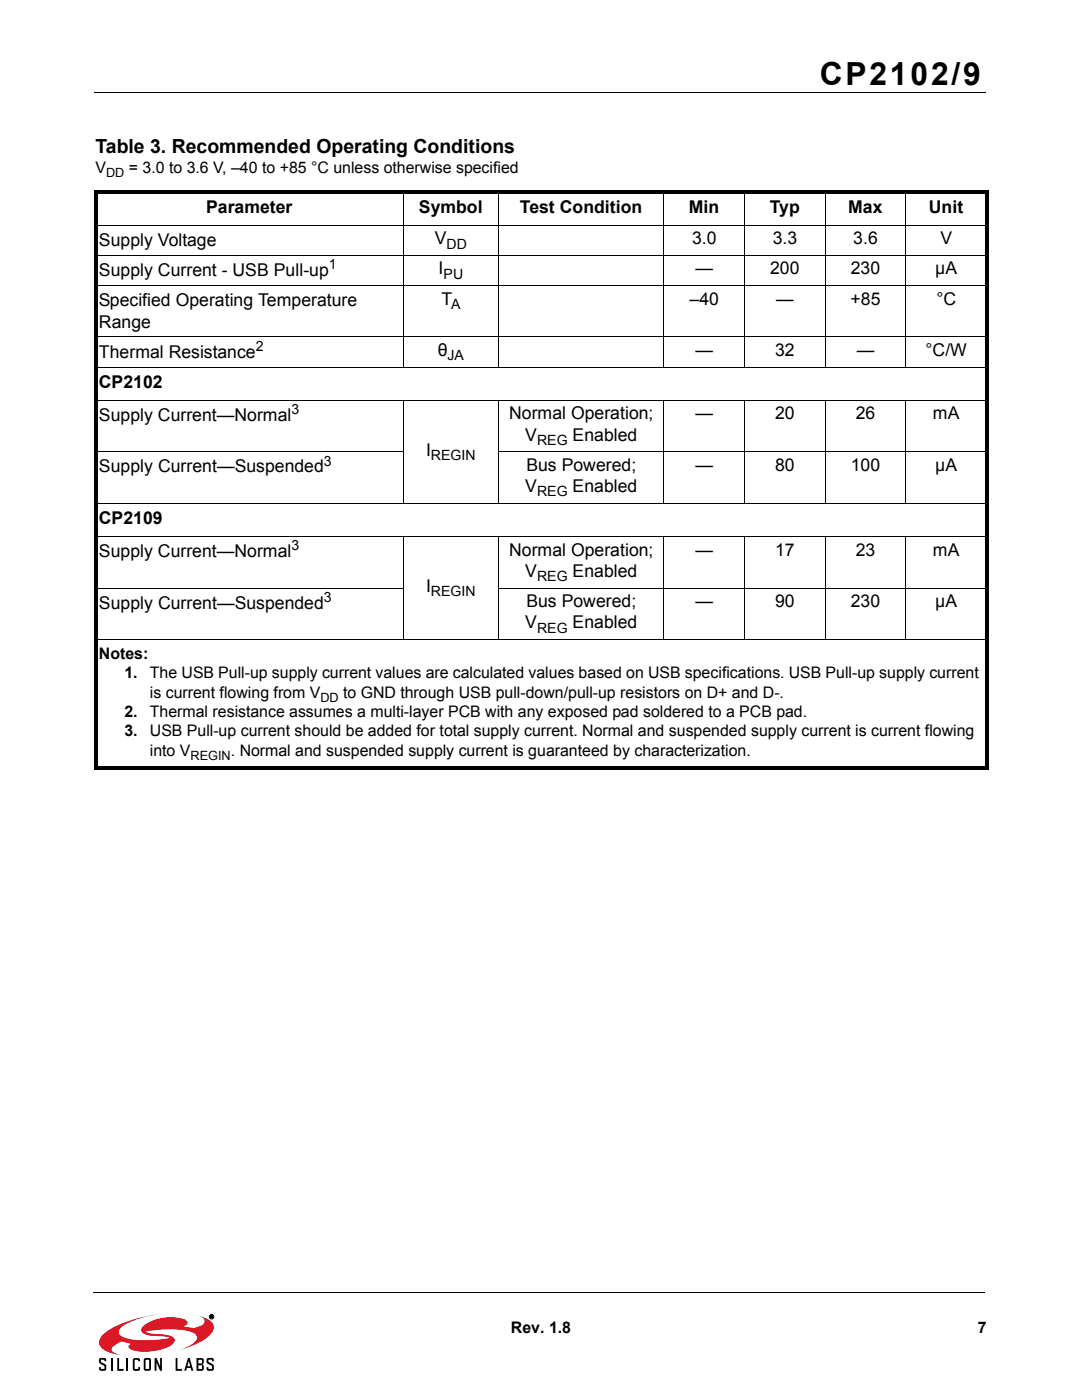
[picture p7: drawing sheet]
<svg xmlns="http://www.w3.org/2000/svg" width="216mm" height="279mm" viewBox="0 0 216 279" stroke-linecap="round" stroke-linejoin="round" font-family="sans-serif">
<defs><g id="words">
<text font-size="6.3" x="163.6" y="16.9">CP2102/9</text>
<text font-size="3.9" x="19" y="30.5">Table 3. Recommended Operating Conditions</text>
<g font-size="3.5">
<text x="41.1" y="42.4">Parameter</text>
<text x="83.6" y="42.4">Symbol</text>
<text x="103.7" y="42.4">Test Condition</text>
<text x="137.5" y="42.4">Min</text>
<text x="153.6" y="42.4">Typ</text>
<text x="169.3" y="42.4">Max</text>
<text x="185.4" y="42.4">Unit</text>
<text x="19.7" y="49.2">Supply Voltage</text>
<text x="86.8" y="48.8">V</text>
<text x="138.1" y="48.8">3.0</text>
<text x="154.2" y="48.8">3.3</text>
<text x="170.3" y="48.8">3.6</text>
<text x="187.6" y="48.8">V</text>
<text x="19.7" y="55.1">Supply Current - USB Pull-up</text>
<text x="87.5" y="54.8">I</text>
<text x="138.8" y="54.8">—</text>
<text x="153.7" y="54.8">200</text>
<text x="169.8" y="54.8">230</text>
<text x="186.6" y="54.8">µA</text>
<text x="19.7" y="61.1">Specified Operating Temperature</text>
<text x="19.7" y="65.4">Range</text>
<text x="88.1" y="60.8">T</text>
<text x="137.6" y="60.8">–40</text>
<text x="154.9" y="60.8">—</text>
<text x="169.7" y="60.8">+85</text>
<text x="186.8" y="60.8">°C</text>
<text x="19.7" y="71.4">Thermal Resistance</text>
<text x="87.4" y="71">θ</text>
<text x="138.8" y="71">—</text>
<text x="154.7" y="71">32</text>
<text x="171" y="71">—</text>
<text x="184.7" y="71">°C/W</text>
<text x="19.7" y="77.4">CP2102</text>
<text x="101.6" y="83.7">Normal Operation;</text>
<text x="138.8" y="83.7">—</text>
<text x="154.7" y="83.7">20</text>
<text x="170.8" y="83.7">26</text>
<text x="186.2" y="83.7">mA</text>
<text x="19.7" y="84.1">Supply Current—Normal</text>
<text x="104.8" y="87.9">V</text>
<text x="114.3" y="87.9">Enabled</text>
<text x="19.7" y="94.3">Supply Current—Suspended</text>
<text x="85" y="91">I</text>
<text x="105" y="94">Bus Powered;</text>
<text x="138.8" y="94">—</text>
<text x="154.7" y="94">80</text>
<text x="169.8" y="94">100</text>
<text x="186.6" y="94">µA</text>
<text x="104.8" y="98.2">V</text>
<text x="114.3" y="98.2">Enabled</text>
<text x="19.7" y="104.5">CP2109</text>
<text x="19.7" y="111.2">Supply Current—Normal</text>
<text x="101.6" y="110.9">Normal Operation;</text>
<text x="138.8" y="110.9">—</text>
<text x="154.7" y="110.9">17</text>
<text x="170.8" y="110.9">23</text>
<text x="186.2" y="110.9">mA</text>
<text x="85" y="118.1">I</text>
<text x="104.8" y="115.1">V</text>
<text x="114.3" y="115.1">Enabled</text>
<text x="19.7" y="121.5">Supply Current—Suspended</text>
<text x="104.8" y="125.3">V</text>
<text x="105" y="121.1">Bus Powered;</text>
<text x="114.3" y="125.3">Enabled</text>
<text x="138.8" y="121.1">—</text>
<text x="154.7" y="121.1">90</text>
<text x="169.8" y="121.1">230</text>
<text x="186.6" y="121.1">µA</text>
</g>
<g font-size="3.2">
<text x="19" y="34.6">V</text>
<text x="25.7" y="34.6">= 3.0 to 3.6 V, –40 to +85 °C unless otherwise specified</text>
<text x="19.7" y="131.5">Notes:</text>
<text x="24.8" y="135.3">1.</text>
<text x="29.9" y="135.3">The USB Pull-up supply current values are calculated values based on USB specifications. USB Pull-up supply current</text>
<text x="24.8" y="143.1">2.</text>
<text x="29.9" y="143.1">Thermal resistance assumes a multi-layer PCB with any exposed pad soldered to a PCB pad.</text>
<text x="29.9" y="139.2">is current flowing from V</text>
<text x="68.5" y="139.2">to GND through USB pull-down/pull-up resistors on D+ and D-.</text>
<text x="24.8" y="147">3.</text>
<text x="29.9" y="147">USB Pull-up current should be added for total supply current. Normal and suspended supply current is current flowing</text>
<text x="29.9" y="150.9">into V</text>
<text x="46.1" y="150.9">. Normal and suspended supply current is guaranteed by characterization.</text>
<text x="102" y="266">Rev. 1.8</text>
<text x="195.1" y="266">7</text>
</g>
<g font-size="2.8">
<text x="65.6" y="53.7">1</text>
<text x="89.1" y="49.7">DD</text>
<text x="88.5" y="55.7">PU</text>
<text x="90" y="61.7">A</text>
<text x="51.1" y="70">2</text>
<text x="89.3" y="71.9">JA</text>
<text x="58.1" y="82.7">3</text>
<text x="107.2" y="88.8">REG</text>
<text x="64.6" y="92.9">3</text>
<text x="86" y="91.8">REGIN</text>
<text x="107.2" y="99.1">REG</text>
<text x="58.1" y="109.8">3</text>
<text x="86" y="119">REGIN</text>
<text x="107.2" y="116">REG</text>
<text x="64.6" y="120.1">3</text>
<text x="107.2" y="126.2">REG</text>
</g>
<g font-size="2.5">
<text x="21.2" y="35.4">DD</text>
<text x="63.9" y="140">DD</text>
<text x="38" y="151.7">REGIN</text>
</g>
</g></defs>
<path d="M20.7 266.2a21.4 21.4 0 0 1 9.7-3.7l1.5-.2a16.9 16.9 0 0 0-7.6 2.5 1.05 1.05 0 0 0-.6 1 1.05 1.05 0 0 0 .7 1 17 17 0 0 0 9 .3l.5-.1a11.4 11.4 0 0 0-3.8-.4l-.4-.1a1.42 1.42 0 0 1-1.5-1.1 2.83 2.83 0 0 1 1.8-1.7 9.2 9.2 0 0 1 7.1-.3 .66 .66 0 0 1 .3 .8 .66 .66 0 0 1-.7 .5h-.1a4.3 4.3 0 0 0 3.4-.1 .97 .97 0 0 0 .8-.9 .97 .97 0 0 0-.7-1l-.4-.1 .6 .1a2.73 2.73 0 0 1 2.4 2.4 5.5 5.5 0 0 1-3.4 3l-3.7 1.4a6.3 6.3 0 0 0 3.7-2.3 1.39 1.39 0 0 0-1.4-1.5 21.1 21.1 0 0 0-8.9 .1l1.1 .3a10.3 10.3 0 0 1 4.4 .8 .81 .81 0 0 1-.1 1.4 10.1 10.1 0 0 1-8.3 1l-.5-.6 .5-.5-1.9-.5-.6 .4a1.81 1.81 0 0 0-1.3 1.3l.6 .6 1.2 .5-1.6-.3a3.4 3.4 0 0 1-2.7-2 2.19 2.19 0 0 1 .9-2z" fill="#da1826"/>
<g fill="none" stroke="#000" stroke-width=".2">
<path d="M18.8 18.4h177.8M80.5 38v35.3M99.5 38v35.3M132.5 38v35.3M148.6 38v35.3M164.7 38v35.3M180.8 38v35.3M18.7 45h178.5M18.7 51h178.5M18.7 57h178.5M18.7 67.2h178.5M18.7 73.3h178.5"/>
<path d="M18.7 79.9h178.5M80.5 79.9v20.6M99.5 79.9v20.6M132.5 79.9v20.6M148.6 79.9v20.6M164.7 79.9v20.6M180.8 79.9v20.6M18.7 90.2h61.8M99.5 90.2h97.7M18.7 100.4h178.5M18.7 107.1h178.5M18.7 117.3h61.8"/>
<path d="M80.5 107.1v20.5M99.5 117.3h97.7M99.5 107.1v20.5M132.5 107.1v20.5M148.6 107.1v20.5M164.7 107.1v20.5M180.8 107.1v20.5M18.7 127.6h178.5M18.6 257.9h177.8M42 262.5l.4 .1-.1 .2 .2 .2-.4-.2-.1 .2zM42.1 262.6l.3 .1h-.3z"/>
<circle cx="42.2" cy="262.8" r=".45"/>
</g>
<g fill="#000">
<path d="M18.7 38h178.5v.7h-178.5zM18.7 153h178.5v.7h-178.5zM18.7 38.7h.7v114.3h-.7zM196.5 38.7h.7v114.3h-.7zM19.8 271.2l.3-.2h.7h.2l.2 .4v.3h-.4v-.3h-.7v.4l1.1 .7v.9l-.4 .2-.9-.1-.1-.7h.3v.4h.7v-.6l-.1-.1a1.14 1.14 0 0 1-1-.7zM23.4 271h.4v2.2h.9v.4h-1.3zM26.6 271.2l.3-.2h.7l.3 .2v.5h-.3v-.3h-.7v1.8h.7v-.4h.3v.4l-.1 .3-.9 .1-.3-.2zM30.8 271h.4l.7 1.7v-1.7h.4v2.6h-.4l-.7-1.7v1.7h-.4zM35 271h.4v2.2h.9v.4h-1.3zM41.3 271.2l.3-.2h.7h.2l.2 .4v.3h-.4v-.3h-.7v.4l1 .7v.9l-.3 .2-.9-.1-.2-.7h.4v.4h.7v-.6l-.1-.1a1.14 1.14 0 0 1-1-.7z"/>
<path d="M28.7 271.2v2.2l.3 .2 .9-.1 .2-.3v-2l-.3-.2h-.8zM29 271.4h.8v1.8h-.8z"/>
<path d="M37.5 271l-.7 2.6h.3l.2-.6h.8l.1 .6h.4l-.7-2.6zM37.7 271.6l.2 1.1h-.5z"/>
<path d="M39.2 271v2.6l1.3-.1 .2-.3v-.6l-.3-.3 .3-.3-.1-.8-.3-.2zM39.6 271.4h.7v.7h-.7zM39.6 272.5h.7v.7h-.7z"/>
<path d="M42 262.5l.4 .1-.1 .2 .2 .2-.4-.2-.1 .2zM42.1 262.6v.1h.3z"/>
</g>
<path d="M22.3 271v2.6M25.4 271v2.6" fill="none" stroke="#000" stroke-width=".36"/>
<use href="#words"/>
</svg>
